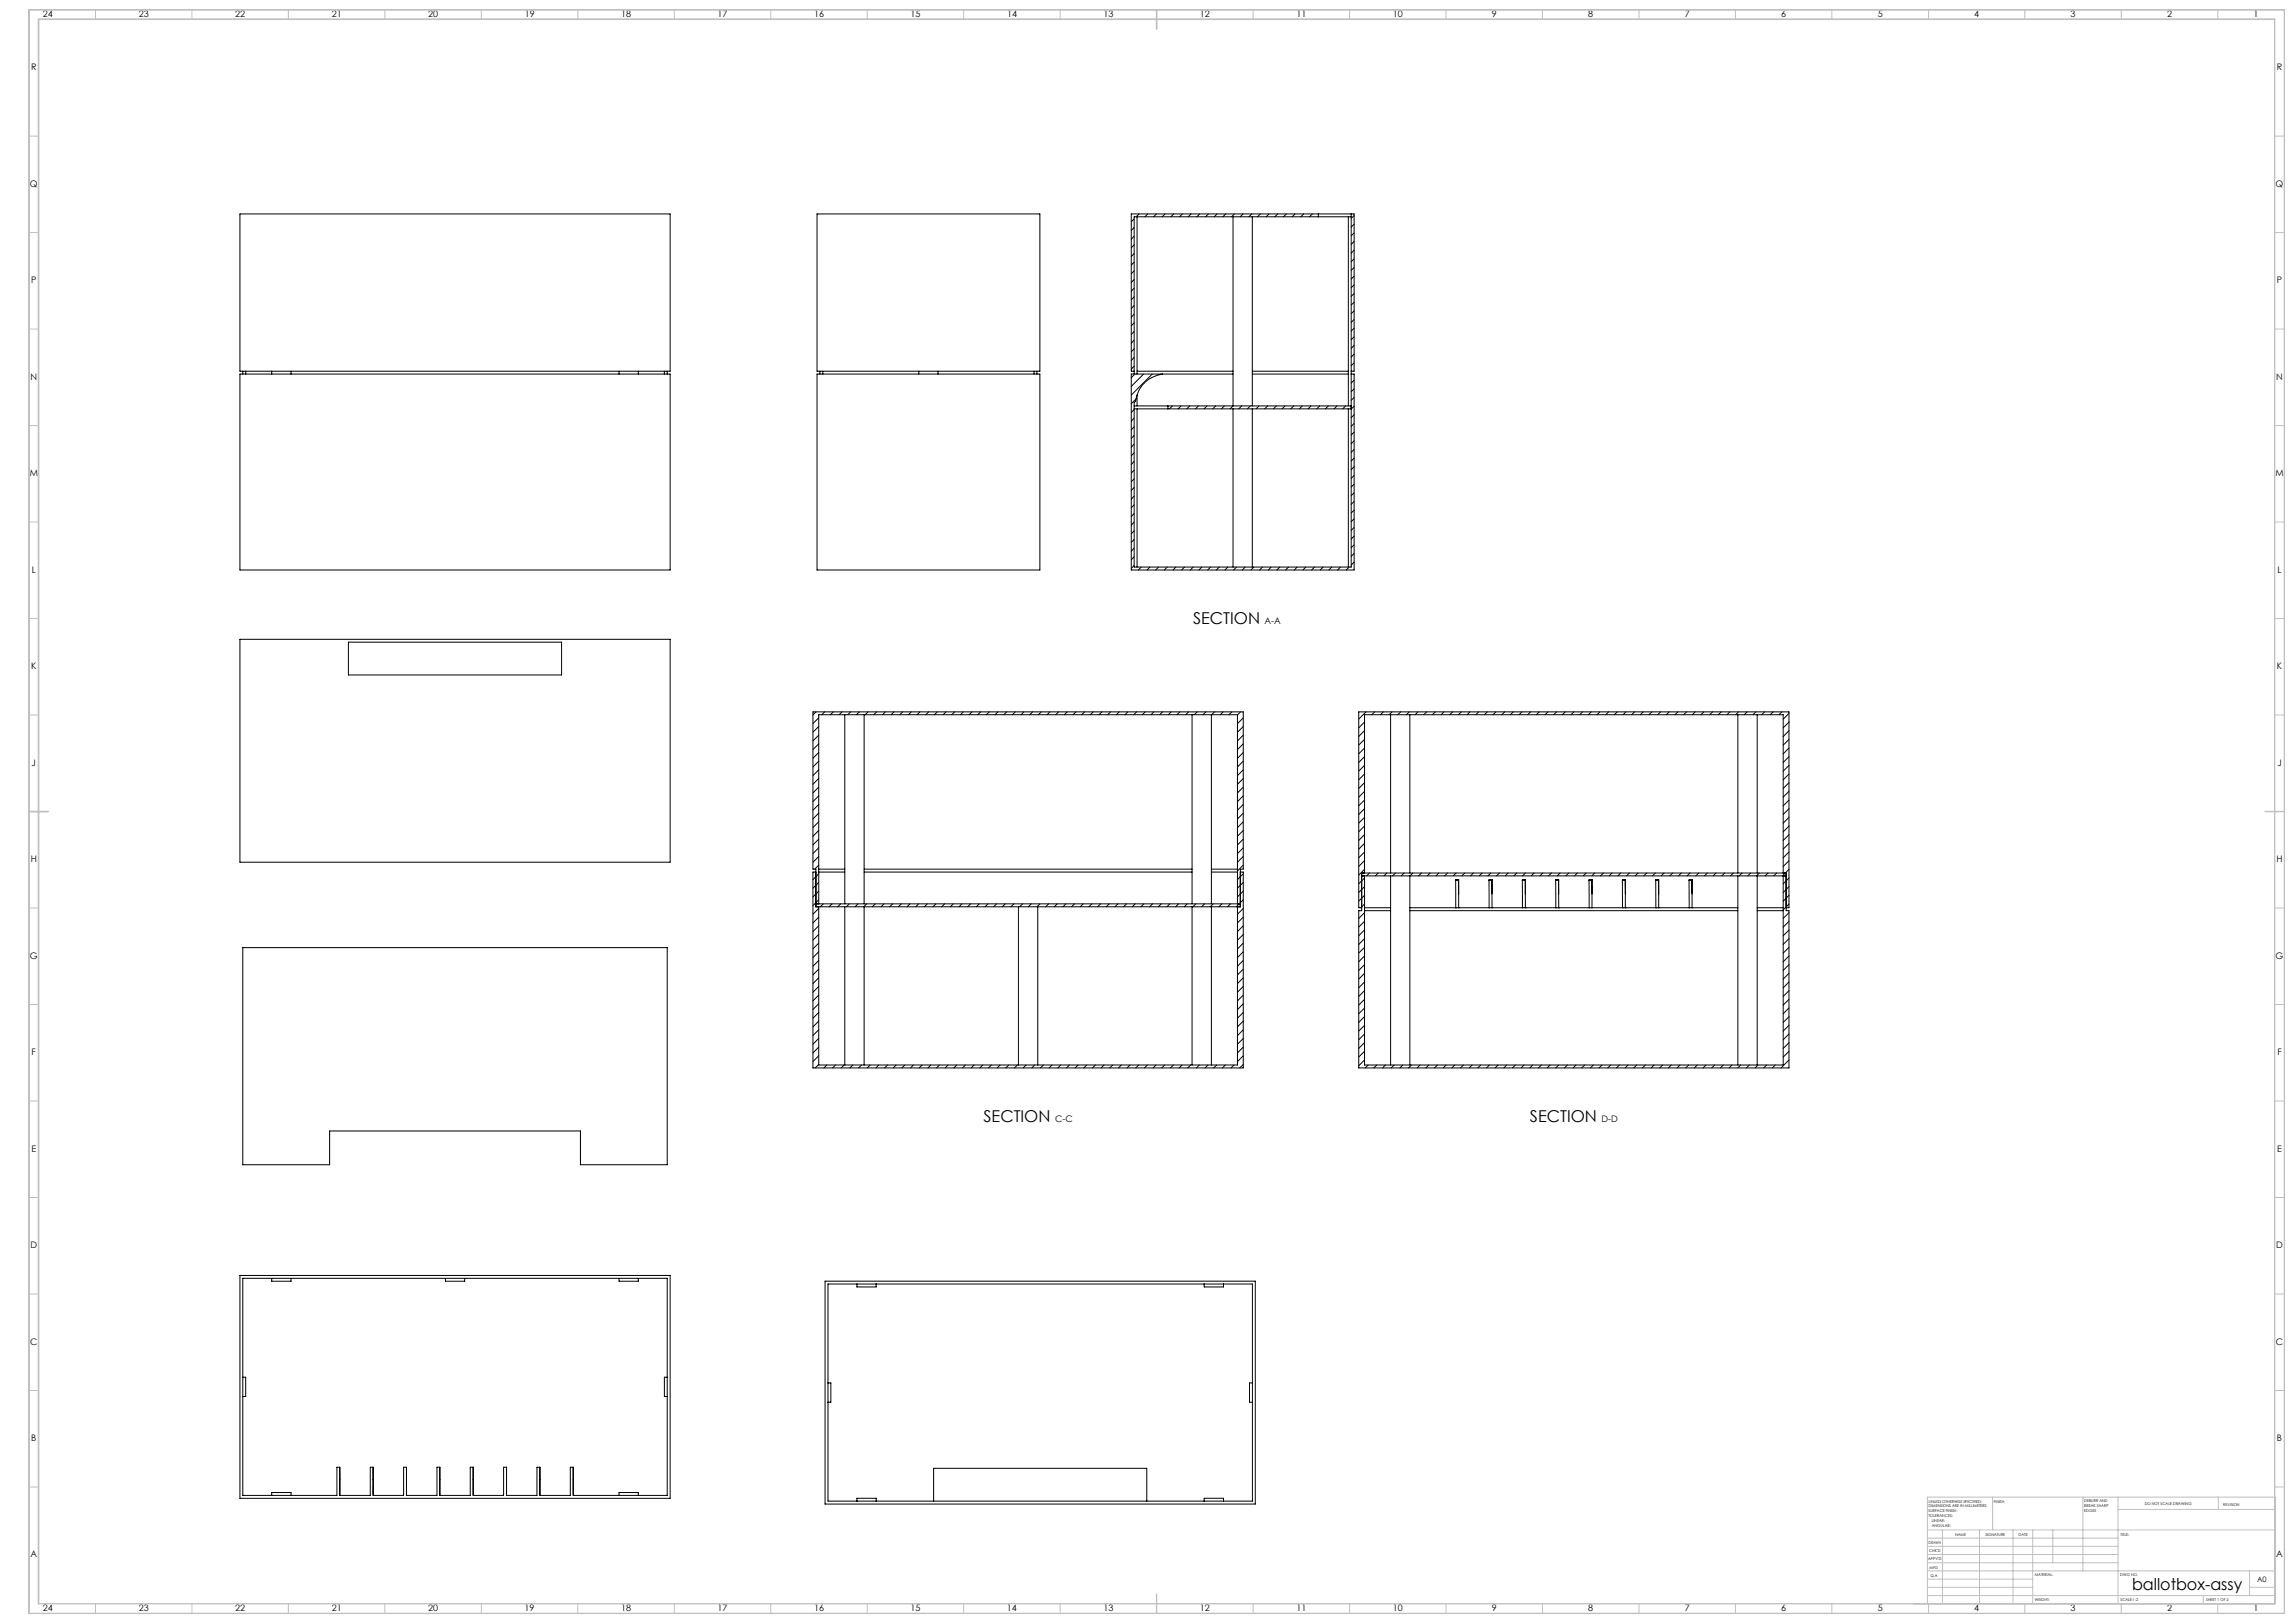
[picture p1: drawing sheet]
<svg xmlns="http://www.w3.org/2000/svg" width="1189mm" height="841mm" viewBox="0 0 1189 841" stroke-linecap="round" stroke-linejoin="round" font-family="sans-serif">
<defs><g id="words">
<g font-size="8.5">
<text x="618" y="323">SECTION</text>
<text x="510" y="581">SECTION</text>
<text x="793" y="581">SECTION</text>
<text x="1105" y="824">ballotbox-assy</text>
</g>
<g font-size="4.7">
<text x="22" y="9">24</text>
<text x="72" y="9">23</text>
<text x="122" y="9">22</text>
<text x="172" y="9">21</text>
<text x="222" y="9">20</text>
<text x="272" y="9">19</text>
<text x="322" y="9">18</text>
<text x="372" y="9">17</text>
<text x="422" y="9">16</text>
<text x="472" y="9">15</text>
<text x="522" y="9">14</text>
<text x="572" y="9">13</text>
<text x="622" y="9">12</text>
<text x="672" y="9">11</text>
<text x="722" y="9">10</text>
<text x="773" y="9">9</text>
<text x="823" y="9">8</text>
<text x="873" y="9">7</text>
<text x="923" y="9">6</text>
<text x="973" y="9">5</text>
<text x="1023" y="9">4</text>
<text x="1073" y="9">3</text>
<text x="1123" y="9">2</text>
<text x="1168" y="9">1</text>
<text x="16" y="36">R</text>
<text x="1180" y="36">R</text>
<text x="16" y="97">Q</text>
<text x="1179" y="97">Q</text>
<text x="16" y="147">P</text>
<text x="1180" y="147">P</text>
<text x="16" y="197">N</text>
<text x="1180" y="197">N</text>
<text x="15" y="247">M</text>
<text x="1179" y="247">M</text>
<text x="16" y="297">L</text>
<text x="1180" y="297">L</text>
<text x="655" y="323">A-A</text>
<text x="16" y="347">K</text>
<text x="1180" y="347">K</text>
<text x="16" y="397">J</text>
<text x="1180" y="397">J</text>
<text x="16" y="447">H</text>
<text x="1180" y="447">H</text>
<text x="16" y="497">G</text>
<text x="1179" y="497">G</text>
<text x="16" y="547">F</text>
<text x="1180" y="547">F</text>
<text x="547" y="581">C-C</text>
<text x="830" y="581">D-D</text>
<text x="16" y="597">E</text>
<text x="1180" y="597">E</text>
<text x="16" y="647">D</text>
<text x="1180" y="647">D</text>
<text x="16" y="697">C</text>
<text x="1180" y="697">C</text>
<text x="16" y="747">B</text>
<text x="1180" y="747">B</text>
<text x="16" y="807">A</text>
<text x="1180" y="807">A</text>
<text x="22" y="835">24</text>
<text x="72" y="835">23</text>
<text x="122" y="835">22</text>
<text x="172" y="835">21</text>
<text x="222" y="835">20</text>
<text x="272" y="835">19</text>
<text x="322" y="835">18</text>
<text x="372" y="835">17</text>
<text x="422" y="835">16</text>
<text x="472" y="835">15</text>
<text x="522" y="835">14</text>
<text x="572" y="835">13</text>
<text x="622" y="835">12</text>
<text x="672" y="835">11</text>
<text x="722" y="835">10</text>
<text x="773" y="835">9</text>
<text x="823" y="835">8</text>
<text x="873" y="835">7</text>
<text x="923" y="835">6</text>
<text x="973" y="835">5</text>
<text x="1023" y="835">4</text>
<text x="1073" y="835">3</text>
<text x="1123" y="835">2</text>
<text x="1168" y="835">1</text>
</g>
<text font-size="3.9" x="1170" y="820">A0</text>
<g font-size="2">
<text x="1000" y="779">UNLESS OTHERWISE SPECIFIED:</text>
<text x="1033" y="779">FINISH:</text>
<text x="1080" y="778">DEBURR AND</text>
<text x="1112" y="780">DO NOT SCALE DRAWING</text>
<text x="1000" y="781">DIMENSIONS ARE IN MILLIMETERS</text>
<text x="1000" y="784">SURFACE FINISH:</text>
<text x="1080" y="781">BREAK SHARP</text>
<text x="1080" y="783">EDGES</text>
<text x="1152" y="780">REVISION</text>
<text x="1000" y="786">TOLERANCES:</text>
<text x="1001" y="789">LINEAR:</text>
<text x="1001" y="791">ANGULAR:</text>
<text x="1013" y="796">NAME</text>
<text x="1029" y="796">SIGNATURE</text>
<text x="1046" y="796">DATE</text>
<text x="1099" y="796">TITLE:</text>
<text x="1000" y="800">DRAWN</text>
<text x="999" y="808">APPV'D</text>
<text x="1000" y="804">CHK'D</text>
<text x="1000" y="813">MFG</text>
<text x="1001" y="817">Q.A</text>
<text x="1055" y="817">MATERIAL:</text>
<text x="1099" y="817">DWG NO.</text>
<text x="1055" y="830">WEIGHT:</text>
<text x="1099" y="830">SCALE:1:2</text>
<text x="1143" y="830">SHEET 1 OF 2</text>
</g>
</g></defs>
<g fill="none" stroke="#c0c0c0" stroke-width=".52">
<path d="M49 5v5M99 5v5M149 5v5M199 5v5M249 5v5M299 5v5M349 5v5M399 5v5M449 5v5M499 5v5M549 5v5M649 5v5"/>
<path d="M699 5v5M749 5v5M799 5v5M849 5v5M899 5v5M949 5v5M1000 5v5M1049 5v5M1099 5v5M1149 5v5M15 71h5M1179 71h5"/>
<path d="M15 121h5M1179 121h5M15 171h5M1179 171h5M15 221h5M1179 221h5M15 271h5M1179 271h5M15 321h5M1179 321h5M15 371h5M1179 371h5"/>
<path d="M15 471h5M1179 471h5M15 521h5M1179 521h5M15 571h5M1179 571h5M15 621h5M1179 621h5M15 671h5M1179 671h5M15 721h5M1179 721h5"/>
<path d="M15 771h5M1033 776v17M1080 776v38M1098 776v55M1150 776v6M1179 771h5M1179 776h-180v55M999 793h180M999 797h99M1007 793v38M1026 793v38M1043 793v38"/>
<path d="M1054 793v38M1064 793v17M1098 782h81M999 810h99M999 806h99M999 801h99M999 818h55M999 814h180M1166 814v13M49 831v5M99 831v5M149 831v5"/>
<path d="M199 831v5M249 831v5M299 831v5M349 831v5M399 831v5M449 831v5M499 831v5M549 831v5M649 831v5M699 831v5M749 831v5M799 831v5"/>
<path d="M849 831v5M899 831v5M949 831v5M999 827h180M999 823h55M1000 831v5M1049 831v5M1099 831v5M1142 827v4M1149 831v5M1166 823h13"/>
</g>
<path d="M15 5h1169v831h-1169zM20 10h1159v821h-1159zM599 5v10M15 421h10M1174 421h10M599 826v10" fill="none" stroke="#c0c0c0" stroke-width=".7"/>
<g fill="none" stroke="#000" stroke-width=".52">
<path d="M124 111h223v81h-223zM423 111h116v81h-116zM588 113l-2 2M588 118l-2 1M589 112v82M590 111l-1 1M595 111l-2 1M599 111l-1 1M604 111l-2 1M608 111l-1 1M613 111l-2 1M617 111l-1 1"/>
<path d="M622 111l-2 1M626 111l-1 1M631 111l-2 1M635 111l-1 1M639 112v98l-1 2M640 111l-2 1M644 111l-1 1M649 111l-2 1M649 112v98M653 111l-1 1M658 111l-2 1M662 111l-1 1"/>
<path d="M667 111l-2 1M671 111l-1 1M676 111l-2 1M680 111l-1 1M683 111v1M683 112h.1M699 112v98M700 111v183h-112v-86h1a16 16 0 0 1 13-14M700 112h-112v82M702 116l-2 2M702 112l-2 1M588 122l-2 2"/>
<path d="M588 127l-2 1M588 131l-2 2M588 136l-2 1M702 130l-2 1M702 134l-2 2M702 121l-2 1M702 125l-2 2M702 139l-2 1M588 140l-2 2M588 145l-2 1M588 149l-2 2M588 154l-2 1"/>
<path d="M588 158l-2 2M702 143l-2 2M702 148l-2 1M702 152l-2 2M702 157l-2 1M588 163l-2 1M588 167l-2 2M588 172l-2 1M588 176l-2 2M702 161l-2 2M702 166l-2 1M702 179l-2 2"/>
<path d="M702 170l-2 2M702 175l-2 1M124 194h223v101h-223zM126 192v2M127 192v2M141 192v2M151 192v2M321 192v2M331 192v2M344 192v2M346 192v2M423 194h116v101h-116z"/>
<path d="M425 192v2M426 192v2M476 192v2M486 192v2M536 192v2M537 192v2M588 192h-2v-81h116v81h-2M588 181l-2 1M588 185l-2 2M588 190l-2 1M588 194l-2 2M589 192h50"/>
<path d="M593 194l-7 6M597 194l-11 11M602 194h-1M639 194h-53v101h116v-101h-2M649 192h50M649 194h50M702 197l-2 1M702 183l-2 2M702 188l-2 1M588 210h112M588 212h112M588 212l-2 2"/>
<path d="M588 217l-2 1M589 207l-3 2M589 205v5M589 212v82M605 210v2M608 210l-2 2M612 210l-1 2M617 210l-2 2M621 210l-1 2M626 210l-2 2M630 210l-1 2M635 210l-2 2"/>
<path d="M639 212v82M644 210l-2 2M648 210l-1 2M649 212v82M653 210l-2 2M657 210l-1 2M662 210l-2 2M666 210l-1 2M671 210l-2 2M675 210l-2 2M679 210l-1 2M684 210l-2 2"/>
<path d="M688 210l-1 2M693 210l-2 2M697 210l-1 2M699 212v82M702 201l-2 2M702 206l-2 1M702 210l-2 2M702 215l-2 1M702 219l-2 2M588 221l-2 2M588 226l-2 1M588 230l-2 2"/>
<path d="M588 235l-2 1M588 239l-2 2M702 224l-2 1M702 228l-2 2M702 233l-2 1M702 237l-2 2M588 244l-2 1M588 248l-2 2M588 253l-2 1M588 257l-2 2M702 242l-2 1M702 246l-2 2"/>
<path d="M702 251l-2 1M702 255l-2 2M702 260l-2 1M588 262l-2 1M588 266l-2 2M588 271l-2 1M588 275l-2 2M588 280l-2 1M702 264l-2 2M702 269l-2 1M702 273l-2 2M702 278l-2 1"/>
<path d="M588 284l-2 2M588 289l-2 1M588 293l-2 2M592 294l-2 1M596 294l-1 1M600 294l-1 1M605 294l-2 1M609 294l-1 1M614 294l-2 1M618 294l-1 1M623 294l-2 1M627 294l-1 1"/>
<path d="M632 294l-2 1M636 294l-1 1M641 294l-2 1M645 294l-1 1M650 294l-2 1M654 294l-1 1M659 294l-2 1M663 294l-1 1M668 294l-2 1M672 294l-1 1M677 294l-2 1M681 294l-1 1"/>
<path d="M686 294l-2 1M690 294l-1 1M695 294l-2 1M699 294l-1 1M702 282l-2 2M702 287l-2 1M702 291l-2 2M124 331h223v116h-223zM181 333h110v17h-110zM421 369h223v81h-1v20h-220v-20h-2zM423 369l-2 1M424 372l-3 3"/>
<path d="M424 376l-3 3M427 369l-1 1M432 369l-2 1M436 369l-1 1M438 370v98M441 369l-2 1M445 369l-1 1M448 370v98M450 369l-2 1M454 369l-1 1M459 369l-2 1M463 369l-1 1"/>
<path d="M468 369l-2 1M472 369l-1 1M477 369l-2 1M481 369l-1 1M486 369l-2 1M490 369l-1 1M495 369l-2 1M499 369l-1 1M504 369l-2 1M508 369l-1 1M513 369l-2 1M517 369l-1 1"/>
<path d="M522 369l-2 1M526 369l-1 1M531 369l-2 1M535 369l-1 1M540 369l-2 1M544 369l-1 1M549 369l-2 1M553 369l-1 1M558 369l-2 1M562 369l-1 1M567 369l-2 1M571 369l-1 1"/>
<path d="M576 369l-2 1M580 369l-1 1M585 369l-2 1M589 369l-1 1M594 369l-2 1M598 369l-1 1M603 369l-2 1M607 369l-1 1M612 369l-2 1M616 369l-1 1M618 370v98M621 369l-2 1"/>
<path d="M625 369l-2 1M628 370v98M629 369l-1 1M634 369l-2 1M638 369l-1 1M641 370v98M641 370h-217v98M643 369l-2 1M644 372l-3 3M644 376l-3 3M707 374l-3 3M707 379l-3 3"/>
<path d="M708 369l-4 4M713 369l-2 1M717 369l-1 1M721 370v82M722 369l-2 1M726 369l-2 1M730 369l-1 1M731 370v82M735 369l-2 1M739 369l-1 1M744 369l-2 1M748 369l-1 1"/>
<path d="M753 369l-2 1M757 369l-1 1M762 369l-2 1M766 369l-1 1M771 369l-2 1M775 369l-1 1M780 369l-2 1M784 369l-1 1M789 369l-2 1M793 369l-1 1M798 369l-2 1M802 369l-1 1"/>
<path d="M807 369l-2 1M811 369l-1 1M816 369l-2 1M820 369l-1 1M825 369l-2 1M829 369l-1 1M834 369l-2 1M838 369l-1 1M843 369l-2 1M847 369l-1 1M852 369l-2 1M856 369l-1 1"/>
<path d="M861 369l-2 1M865 369l-1 1M870 369l-2 1M874 369l-1 1M879 369l-2 1M883 369l-1 1M888 369l-2 1M892 369l-1 1M897 369l-2 1M901 370v82M901 369l-1 1M906 369l-2 1"/>
<path d="M910 369l-1 1M911 370v82M915 369l-2 1M919 369l-1 1M924 369l-2 1M927 370l-3 3M927 374l-3 3M927 379l-3 3M424 381l-3 3M424 385l-3 3M424 390l-3 3M424 394l-3 3"/>
<path d="M424 399l-3 3M644 385l-3 3M644 399l-3 3M644 390l-3 3M644 381l-3 3M644 394l-3 3M707 383l-3 3M707 388l-3 3M707 392l-3 3M707 397l-3 3M927 383l-3 3M927 388l-3 3"/>
<path d="M927 392l-3 3M927 397l-3 3M424 403l-3 3M424 408l-3 3M424 412l-3 3M424 417l-3 3M644 417l-3 3M644 403l-3 3M644 408l-3 3M644 412l-3 3M707 401l-3 3M707 406l-3 3"/>
<path d="M707 410l-3 3M707 415l-3 3M707 419l-3 3M927 401l-3 3M927 406l-3 3M927 410l-3 3M927 415l-3 3M927 419l-3 3M424 421l-3 3M424 426l-3 3M424 430l-3 3M424 435l-3 3"/>
<path d="M424 439l-3 3M644 421l-3 3M644 430l-3 3M644 435l-3 3M644 426l-3 3M644 439l-3 3M707 424l-3 3M707 428l-3 3M707 432l-3 3M707 437l-3 3M927 424l-3 3M927 428l-3 3"/>
<path d="M927 433l-3 3M927 437l-3 3M423 452h-2v101h223v-101h-1M424 453l-3 3M424 457l-3 3M424 444l-3 3M424 448l-2 2M424 450h14M424 452h14M448 450h170M448 452h170M628 450h13"/>
<path d="M628 452h13M644 448l-3 3M644 453l-3 3M644 457l-3 3M644 444l-3 3M706 452h220v20h1v81h-223v-81h2zM706 454h220M707 452v-82h217v82M707 454v98h217v-98M707 459l-3 3M707 441l-3 3M707 446l-3 3"/>
<path d="M707 450l-3 3M707 455l-3 3M710 452l-2 2M714 452l-1 2M719 452l-2 2M721 454v98M723 452l-1 2M728 452l-2 2M732 452l-1 2v98M737 452l-2 2M741 452l-1 2M746 452l-2 2"/>
<path d="M750 452l-1 2M754 456l1 14M754 456h2M755 452l-2 2M756 456v14M756 456h-2M756 456h.1M756 456v7M759 452l-1 2M764 452l-2 2M768 452l-1 2M772 456v14"/>
<path d="M772 456h1M773 452l-2 2M773 456v14M773 456h-1M773 456h.1M773 456v7M777 452l-1 2M782 452l-2 2M786 452l-1 2M789 456v14M789 456h2M791 456v14"/>
<path d="M791 456h.1M791 456v7M791 456h-2M791 452l-2 2M795 452l-1 2M800 452l-2 2M804 452l-1 2M806 456v14M806 456h2M808 456v14M808 456h.1M808 456v7"/>
<path d="M808 456h-2M809 452l-2 2M813 452l-1 2M818 452l-2 2M822 452l-1 2M824 456v14M824 456h1M825 456v14M825 456h-1M825 456h.1M825 456v7M827 452l-2 2"/>
<path d="M831 452l-1 2M836 452l-2 2M840 452l-1 2M841 456v14M841 456h1M842 456v14M842 456h.1M842 456v7M842 456h-1M845 452l-2 2M849 452l-1 2M854 452l-2 2"/>
<path d="M858 452l-1 2M858 456v14M858 456h2M860 456v14M860 456h.1M860 456v7M860 456h-2M863 452l-2 2M867 452l-2 2M871 452l-1 2M875 456v14M875 456h2"/>
<path d="M876 452l-2 2M877 456v14M877 456h-2M877 456h.1M877 456v7M880 452l-1 2M885 452l-2 2M889 452l-1 2M894 452l-2 2M898 452l-1 2M901 454v98M903 452l-2 2"/>
<path d="M907 452l-1 2M911 454v98M912 452l-2 2M916 452l-1 2M921 452l-2 2M927 441l-3 3M927 446l-3 3M927 450l-3 4M927 455l-3 3M927 459l-3 3M423 468h220M424 462l-3 3"/>
<path d="M424 466l-3 3M424 471l-3 3M424 475l-3 3M424 480l-3 3M424 470v82h217v-82M427 468l-2 2M431 468l-1 2M436 468l-2 2M438 470v82M440 468l-1 2M445 468l-2 2M448 470v82"/>
<path d="M449 468l-1 2M454 468l-2 2M458 468l-1 2M463 468l-2 2M467 468l-1 2M472 468l-2 2M476 468l-1 2M481 468l-2 2M485 468l-1 2M490 468l-2 2M494 468l-1 2M499 468l-2 2"/>
<path d="M503 468l-1 2M508 468l-2 2M512 468l-1 2M517 468l-2 2M521 468l-1 2M525 468l-1 2M528 470v82M530 468l-2 2M534 468l-1 2M538 470v82M539 468l-2 2M543 468l-1 2"/>
<path d="M548 468l-2 2M552 468l-1 2M557 468l-2 2M561 468l-1 2M566 468l-2 2M570 468l-1 2M575 468l-2 2M579 468l-1 2M584 468l-2 2M588 468l-1 2M593 468l-2 2M597 468l-1 2"/>
<path d="M602 468l-2 2M606 468l-1 2M611 468l-2 2M615 468l-1 2M618 470v82M620 468l-2 2M624 468l-1 2M628 470v82M629 468l-2 2M633 468l-1 2M638 468l-2 2M644 462l-3 3"/>
<path d="M644 466l-3 4M644 471l-3 3M644 475l-3 3M644 480l-3 3M706 470h-2v-101h223v101h-1M707 472h14M707 470h14M707 464l-3 3M707 468l-2 2M707 473l-3 3M707 477l-3 3M731 472h170"/>
<path d="M731 470h170M755 470h.1M756 470h.1M772 470h.1M773 470h.1M789 470h.1M791 470h.1M806 470h.1M808 470h.1M824 470h.1M825 470h.1M841 470h.1"/>
<path d="M842 470h.1M858 470h.1M860 470h.1M875 470h.1M877 470h.1M911 472h13M911 470h13M927 464l-3 3M927 468l-3 3M927 473l-3 3M927 477l-3 3M126 491h220v113h-45v-18h-130v18h-45z"/>
<path d="M424 484l-3 3M424 489l-3 3M424 493l-3 3M424 498l-3 3M644 484l-3 3M644 489l-3 3M644 493l-3 3M644 498l-3 3M707 491l-3 3M707 495l-3 3M707 482l-3 3M707 486l-3 3"/>
<path d="M707 500l-3 3M927 482l-3 3M927 486l-3 3M927 491l-3 3M927 495l-3 3M927 500l-3 3M424 502l-3 3M424 507l-3 3M424 511l-3 3M424 516l-3 3M644 502l-3 3M644 507l-3 3"/>
<path d="M644 511l-3 3M644 516l-3 3M707 504l-3 3M707 509l-3 3M707 513l-3 3M707 518l-3 3M927 504l-3 3M927 509l-3 3M927 513l-3 3M927 518l-3 3M424 520l-3 3M424 525l-3 3"/>
<path d="M424 529l-3 3M424 534l-3 3M424 538l-3 3M644 520l-3 3M644 525l-3 3M644 529l-3 3M644 534l-3 3M644 538l-3 3M707 522l-3 3M707 527l-3 3M707 536l-3 3M707 531l-3 3"/>
<path d="M927 522l-3 3M927 527l-3 3M927 531l-3 3M927 536l-3 3M424 543l-3 3M424 547l-3 3M424 552l-1 1M429 552l-2 1M433 552l-1 1M438 552l-2 1M442 552l-1 1M447 552l-2 1"/>
<path d="M451 552l-1 1M455 552l-1 1M460 552l-2 1M464 552l-1 1M469 552l-2 1M473 552l-1 1M478 552l-2 1M482 552l-1 1M487 552l-2 1M491 552l-1 1M496 552l-2 1M500 552l-1 1"/>
<path d="M505 552l-2 1M509 552l-1 1M514 552l-2 1M518 552l-1 1M523 552l-2 1M527 552l-1 1M532 552l-2 1M536 552l-1 1M541 552l-2 1M545 552l-1 1M550 552l-2 1M554 552l-1 1"/>
<path d="M559 552l-2 1M563 552l-1 1M568 552l-2 1M572 552l-1 1M577 552l-2 1M581 552l-1 1M586 552l-2 1M590 552l-1 1M595 552l-2 1M599 552l-1 1M604 552l-2 1M608 552l-1 1"/>
<path d="M613 552l-2 1M617 552l-1 1M622 552l-2 1M626 552l-1 1M631 552l-2 1M635 552l-1 1M640 552l-2 1M644 543l-3 3M644 547l-3 3M644 552l-1 1M707 540l-3 3M707 545l-3 3"/>
<path d="M707 549l-3 3M709 552l-1 1M714 552l-2 1M718 552l-1 1M723 552l-2 1M727 552l-1 1M732 552l-2 1M736 552l-1 1M741 552l-2 1M745 552l-1 1M750 552l-2 1M754 552l-1 1"/>
<path d="M759 552l-2 1M763 552l-1 1M767 552l-1 1M772 552l-2 1M776 552l-1 1M781 552l-2 1M785 552l-1 1M790 552l-2 1M794 552l-1 1M799 552l-2 1M803 552l-1 1M808 552l-2 1"/>
<path d="M812 552l-1 1M817 552l-2 1M821 552l-1 1M826 552l-2 1M830 552l-1 1M835 552l-2 1M839 552l-1 1M844 552l-2 1M848 552l-1 1M853 552l-2 1M857 552l-1 1M862 552l-2 1"/>
<path d="M866 552l-1 1M871 552l-2 1M875 552l-1 1M880 552l-2 1M884 552l-1 1M889 552l-2 1M893 552l-1 1M898 552l-2 1M902 552l-1 1M907 552l-2 1M911 552l-1 1M916 552l-2 1"/>
<path d="M920 552l-1 1M927 540l-3 3M927 545l-3 3M927 549l-4 4M124 661h223v115h-223zM141 662v2h10v-2M231 662v2h10v-2M321 662v2h10v-2M428 664h223v115h-223zM429 665h220v113h-220zM444 665v2h10v-2M624 665v2h10v-2"/>
<path d="M126 714h1v10h-1M346 714h-2v10h2M429 717h2v10h-2M649 717h-1v10h1M141 775v-2h10v2M176 760v15M176 760h-1v15h-49v-113h220v113h-49M193 760v15M193 760h-1v15h-16M211 760v15M211 760h-2v15h-16M228 760v15"/>
<path d="M228 760h-2v15h-15M245 760v15M245 760h-1v15h-16M263 760v15M263 760h-2v15h-16M280 760v15M280 760h-2v15h-15M297 760v15M297 760h-1v15h-16M321 775v-2h10v2M444 778v-2h10v2M484 778v-17h110v17"/>
<path d="M624 778v-2h10v2"/>
</g>
<use href="#words"/>
</svg>
